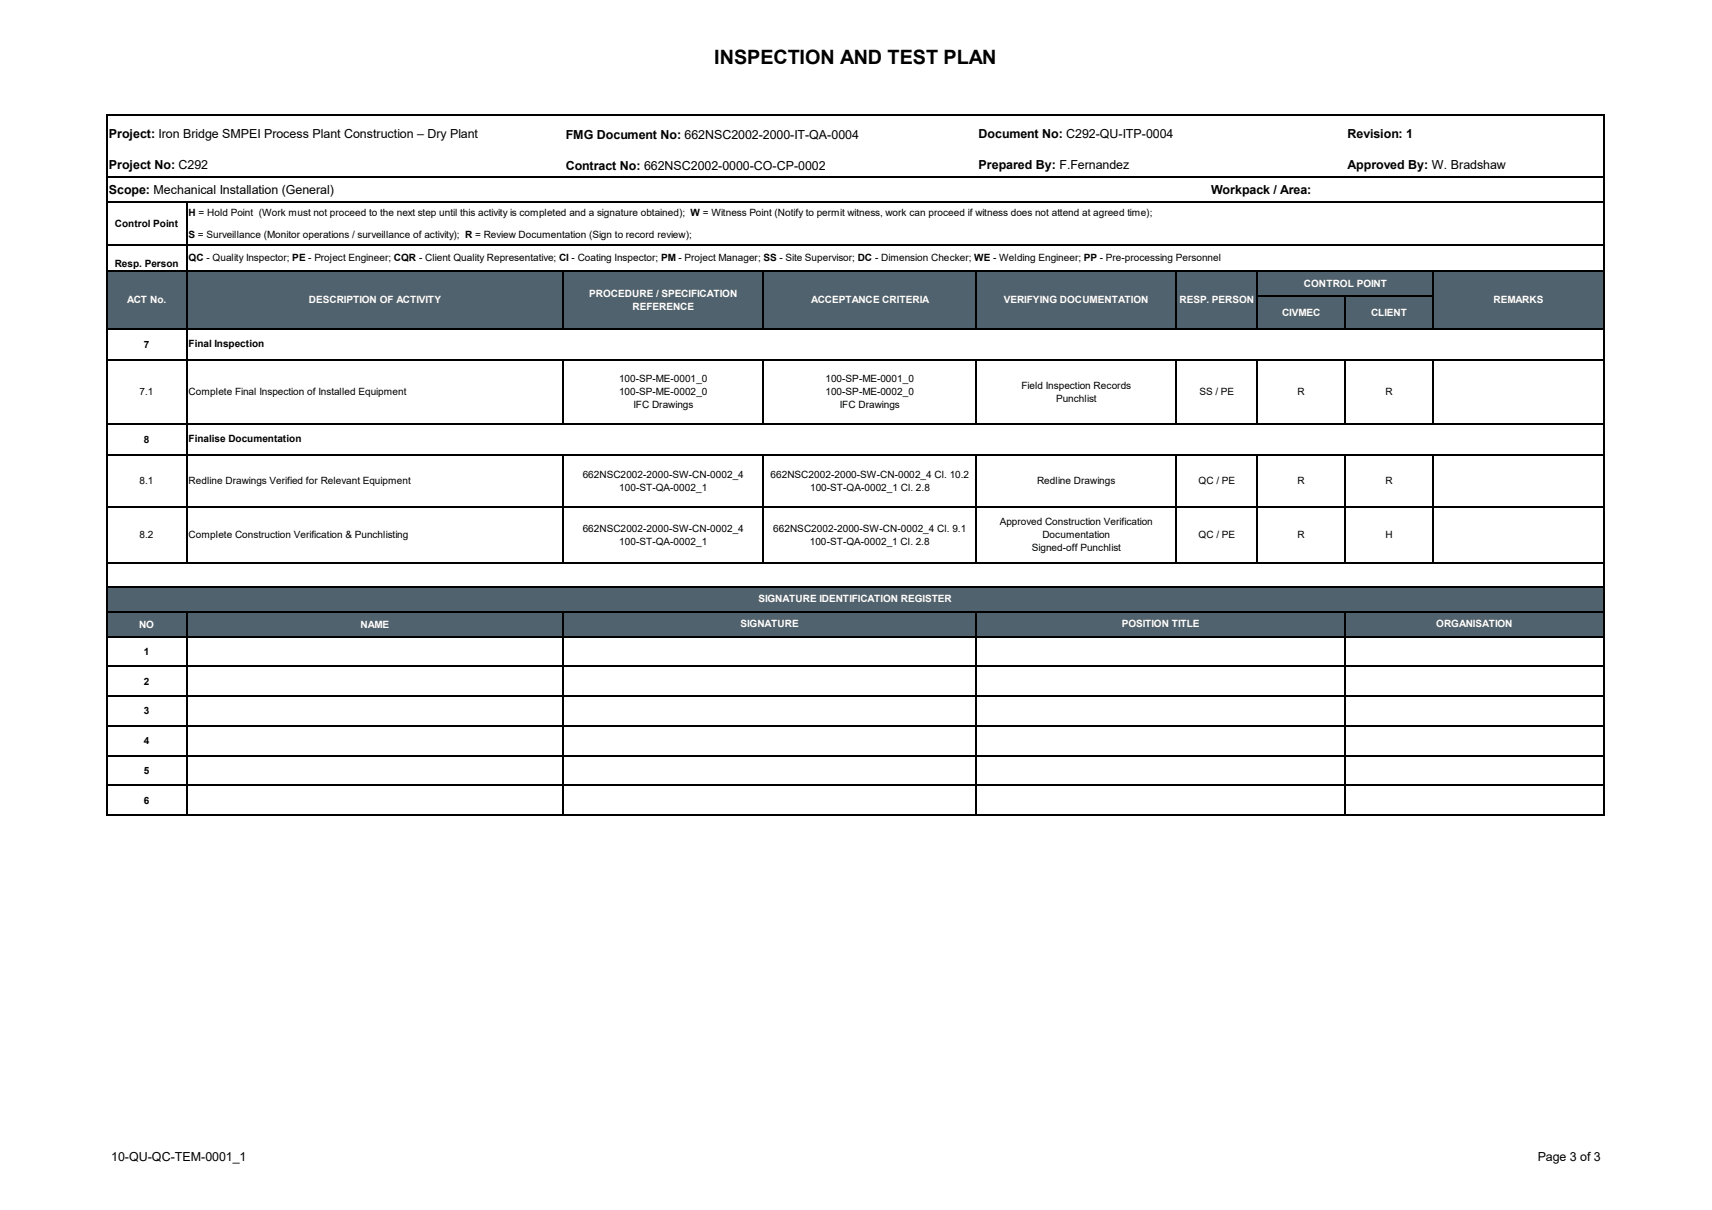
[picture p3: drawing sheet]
<svg xmlns="http://www.w3.org/2000/svg" width="297mm" height="210mm" viewBox="0 0 297 210" stroke-linecap="round" stroke-linejoin="round" font-family="sans-serif">
<defs><g id="words">
<text font-size="3.4" x="123.9" y="11.1">INSPECTION AND TEST PLAN</text>
<g font-size="2.2">
<text x="18.9" y="23.9">Project: Iron Bridge SMPEI Process Plant Construction – Dry Plant</text>
<text x="169.8" y="23.9">Document No: C292-QU-ITP-0004</text>
<text x="233.8" y="23.9">Revision: 1</text>
<text x="18.9" y="29.3">Project No: C292</text>
<text x="98.1" y="24">FMG Document No: 662NSC2002-2000-IT-QA-0004</text>
<text x="98.1" y="29.4">Contract No: 662NSC2002-0000-CO-CP-0002</text>
<text x="169.8" y="29.3">Prepared By: F.Fernandez</text>
<text x="233.8" y="29.3">Approved By: W. Bradshaw</text>
<text x="18.9" y="33.7">Scope: Mechanical Installation (General)</text>
<text x="210.1" y="33.7">Workpack / Area:</text>
<text x="19.3" y="201.5">10-QU-QC-TEM-0001_1</text>
<text x="266.8" y="201.5">Page 3 of 3</text>
</g>
<g font-size="1.7">
<text x="19.9" y="39.4">Control Point</text>
<text x="32.7" y="41.2">S = Surveillance (Monitor operations / surveillance of activity); R = Review Documentation (Sign to record review);</text>
<text x="32.7" y="37.5">H = Hold Point (Work must not proceed to the next step until this activity is completed and a signature obtained); W = Witness Point (Notify to permit witness, work can proceed if witness does not attend at agreed time);</text>
<text x="19.9" y="46.4">Resp. Person</text>
<text x="32.7" y="45.3">QC - Quality Inspector; PE - Project Engineer; CQR - Client Quality Representative; CI - Coating Inspector; PM - Project Manager; SS - Site Supervisor; DC - Dimension Checker; WE - Welding Engineer; PP - Pre-processing Personnel</text>
<text x="24.9" y="60.4">7</text>
<text x="32.7" y="60.2">Final Inspection</text>
<text x="24.2" y="68.6">7.1</text>
<text x="32.7" y="68.6">Complete Final Inspection of Installed Equipment</text>
<text x="107.4" y="66.3">100-SP-ME-0001_0</text>
<text x="107.4" y="68.6">100-SP-ME-0002_0</text>
<text x="109.9" y="70.8">IFC Drawings</text>
<text x="143.2" y="66.3">100-SP-ME-0001_0</text>
<text x="143.2" y="68.6">100-SP-ME-0002_0</text>
<text x="145.7" y="70.8">IFC Drawings</text>
<text x="177.2" y="67.5">Field Inspection Records</text>
<text x="183.2" y="69.7">Punchlist</text>
<text x="208.1" y="68.6">SS / PE</text>
<text x="225.1" y="68.6">R</text>
<text x="240.4" y="68.6">R</text>
<text x="24.9" y="76.8">8</text>
<text x="32.7" y="76.7">Finalise Documentation</text>
<text x="101.1" y="82.9">662NSC2002-2000-SW-CN-0002_4</text>
<text x="133.7" y="82.9">662NSC2002-2000-SW-CN-0002_4 Cl. 10.2</text>
<text x="24.2" y="84">8.1</text>
<text x="32.7" y="84">Redline Drawings Verified for Relevant Equipment</text>
<text x="107.4" y="85.2">100-ST-QA-0002_1</text>
<text x="140.5" y="85.2">100-ST-QA-0002_1 Cl. 2.8</text>
<text x="179.9" y="84">Redline Drawings</text>
<text x="207.9" y="84">QC / PE</text>
<text x="225.1" y="84">R</text>
<text x="240.4" y="84">R</text>
<text x="24.2" y="93.4">8.2</text>
<text x="32.7" y="93.4">Complete Construction Verification &amp; Punchlisting</text>
<text x="101.1" y="92.3">662NSC2002-2000-SW-CN-0002_4</text>
<text x="107.4" y="94.5">100-ST-QA-0002_1</text>
<text x="134.1" y="92.3">662NSC2002-2000-SW-CN-0002_4 Cl. 9.1</text>
<text x="140.5" y="94.5">100-ST-QA-0002_1 Cl. 2.8</text>
<text x="173.4" y="91.2">Approved Construction Verification</text>
<text x="179" y="95.7">Signed-off Punchlist</text>
<text x="180.8" y="93.4">Documentation</text>
<text x="207.9" y="93.4">QC / PE</text>
<text x="225.1" y="93.4">R</text>
<text x="240.4" y="93.4">H</text>
<text x="24.9" y="113.7">1</text>
<text x="24.9" y="118.8">2</text>
<text x="24.9" y="124">3</text>
<text x="24.9" y="129.2">4</text>
<text x="24.9" y="134.3">5</text>
<text x="24.9" y="139.5">6</text>
</g>
<g font-size="1.7" fill="#fff">
<text x="22.1" y="52.6">ACT No.</text>
<text x="53.6" y="52.6">DESCRIPTION OF ACTIVITY</text>
<text x="102.2" y="51.5">PROCEDURE / SPECIFICATION</text>
<text x="109.7" y="53.7">REFERENCE</text>
<text x="140.7" y="52.6">ACCEPTANCE CRITERIA</text>
<text x="174.1" y="52.6">VERIFYING DOCUMENTATION</text>
<text x="204.6" y="52.6">RESP. PERSON</text>
<text x="226.2" y="49.8">CONTROL POINT</text>
<text x="259.1" y="52.6">REMARKS</text>
<text x="222.4" y="54.9">CIVMEC</text>
<text x="237.9" y="54.9">CLIENT</text>
<text x="131.6" y="104.5">SIGNATURE IDENTIFICATION REGISTER</text>
<text x="24.1" y="108.9">NO</text>
<text x="62.6" y="108.9">NAME</text>
<text x="128.5" y="108.8">SIGNATURE</text>
<text x="194.6" y="108.8">POSITION TITLE</text>
<text x="249.2" y="108.8">ORGANISATION</text>
</g>
</g></defs>
<path d="M18.6 47.1h259.7v10h-259.7z" fill="#50626d"/>
<g fill="none" stroke="#000" stroke-width=".21">
<path d="M18.5 19.9v37.2M18.6 20h259.7M18.6 30.8h259.7M18.6 35.1h259.7M32.4 35.2v21.9M278.2 20.1v37M18.6 42.6h259.7M18.6 47.1h259.7M18.6 57h259.7M97.7 47.2v9.9M132.4 47.2v9.9M169.4 47.2v9.9"/>
<path d="M204.1 47.2v9.9M218.1 47.2v9.9M218.2 51.4h30.5M233.4 51.5v5.6M248.6 47.2v9.9"/>
</g>
<g fill="#fff">
<path d="M18.6 57.1h13.8v5.3h-13.8z"/>
<path d="M248.6 62.4h29.7v11.1h-29.7z"/>
<path d="M18.6 73.5h13.8v5.4h-13.8z"/>
</g>
<path d="M18.6 101.8h259.7v8.7h-259.7z" fill="#50626d"/>
<g fill="none" stroke="#000" stroke-width=".21">
<path d="M18.5 56.9v84.7M18.6 57h259.7M32.4 57.1v40.6M278.2 57.1v84.5M18.6 62.4h259.7M18.6 73.5h259.7M18.6 78.9h259.7M97.7 62.5v11.1M97.7 79v18.7M132.4 62.5v11.1M132.4 79v18.7M169.4 62.5v11.1"/>
<path d="M169.4 79v18.7M204.1 62.5v11.1M204.1 79v18.7M218.1 62.5v11.1M218.1 79v18.7M233.4 62.5v11.1M233.4 79v18.7M248.6 62.5v11.1M248.6 79v18.7M18.6 87.9h259.7M18.6 97.6h259.7M18.6 101.8h259.7"/>
<path d="M18.6 106.2h259.7M18.6 110.5h259.7M18.6 115.6h259.7M32.4 106.3v35.3M97.7 106.3v35.3M169.4 106.3v35.3M233.4 106.3v35.3M18.6 120.8h259.7M18.6 126h259.7M18.6 131.1h259.7M18.6 136.3h259.7M18.6 141.5h259.7"/>
</g>
<use href="#words"/>
</svg>
